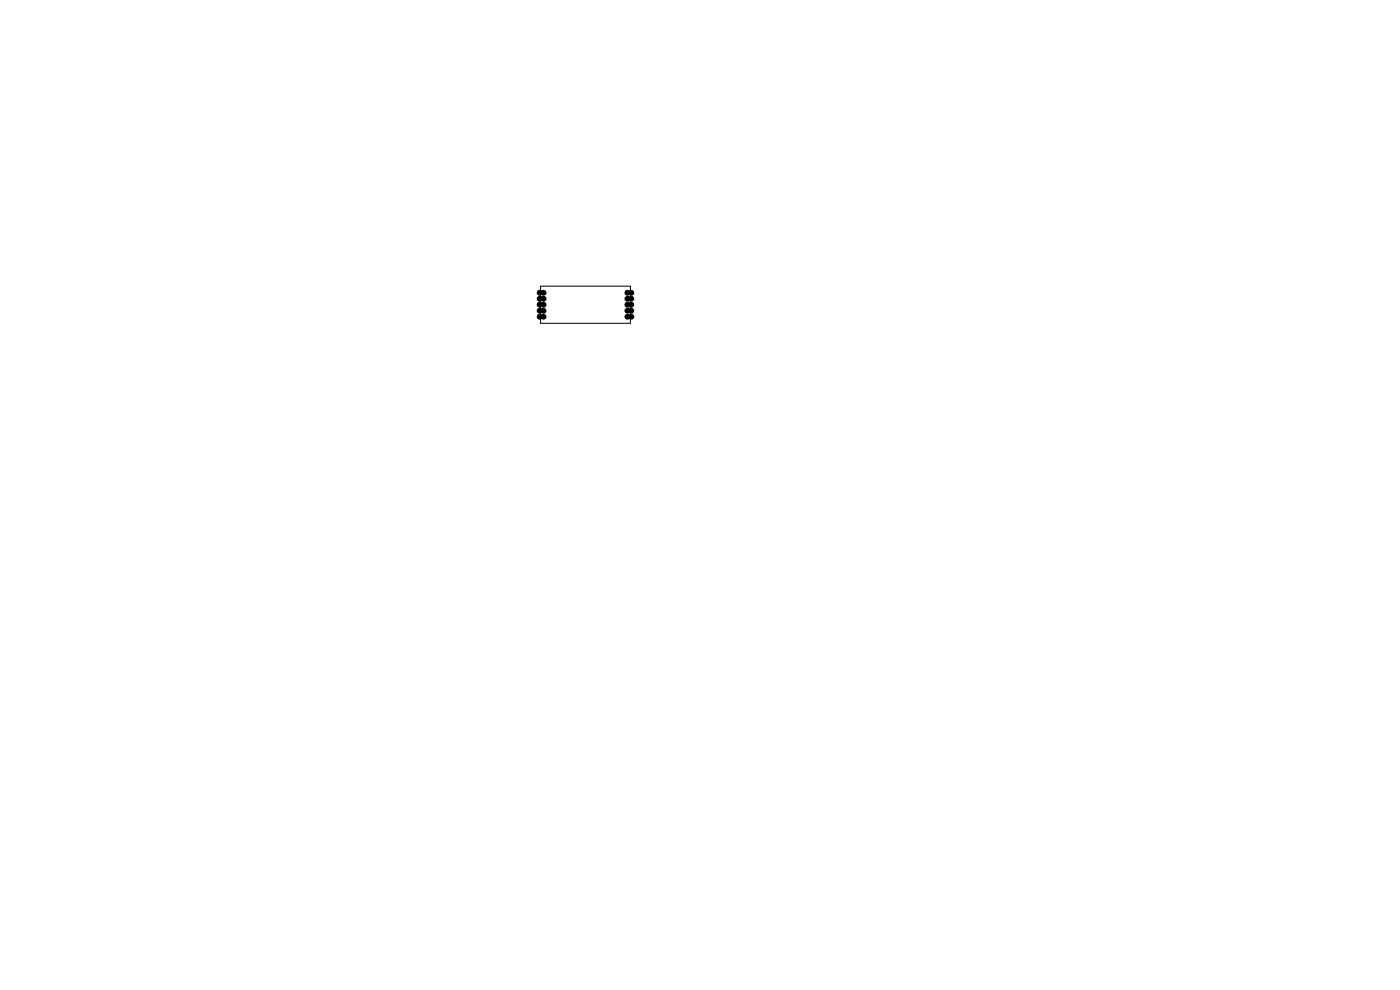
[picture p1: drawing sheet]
<svg xmlns="http://www.w3.org/2000/svg" width="297mm" height="210mm" viewBox="0 0 297 210" stroke-linecap="round" stroke-linejoin="round" font-family="sans-serif">
<g fill="#000" stroke="#000" stroke-width=".21">
<circle cx="114.5" cy="65.9" r=".51"/>
<circle cx="114.5" cy="67.2" r=".51"/>
<circle cx="114.5" cy="62.1" r=".51"/>
<circle cx="114.5" cy="64.6" r=".51"/>
<circle cx="114.5" cy="63.4" r=".51"/>
<circle cx="115.3" cy="63.4" r=".51"/>
<circle cx="115.3" cy="64.6" r=".51"/>
<circle cx="115.3" cy="62.1" r=".51"/>
<circle cx="115.3" cy="65.9" r=".51"/>
<circle cx="115.3" cy="67.2" r=".51"/>
<circle cx="133.1" cy="64.6" r=".51"/>
<circle cx="133.1" cy="62.1" r=".51"/>
<circle cx="133.1" cy="65.9" r=".51"/>
<circle cx="133.1" cy="67.2" r=".51"/>
<circle cx="133.1" cy="63.4" r=".51"/>
<circle cx="133.9" cy="64.6" r=".51"/>
<circle cx="133.9" cy="62.1" r=".51"/>
<circle cx="133.9" cy="67.2" r=".51"/>
<circle cx="133.9" cy="65.9" r=".51"/>
<circle cx="133.9" cy="63.4" r=".51"/>
</g>
<path d="M114.5 62.1h.8M114.5 63.4h.8M114.5 64.6h.8M114.5 65.9h.8M114.5 67.2h.8M133.1 62.1h.8M133.1 63.4h.8M133.1 64.6h.8M133.1 65.9h.8M133.1 67.2h.8" fill="none" stroke="#000" stroke-width="1"/>
<path d="M114.7 60.7h19v7.9h-19z" fill="none" stroke="#000" stroke-width=".21"/>
</svg>
